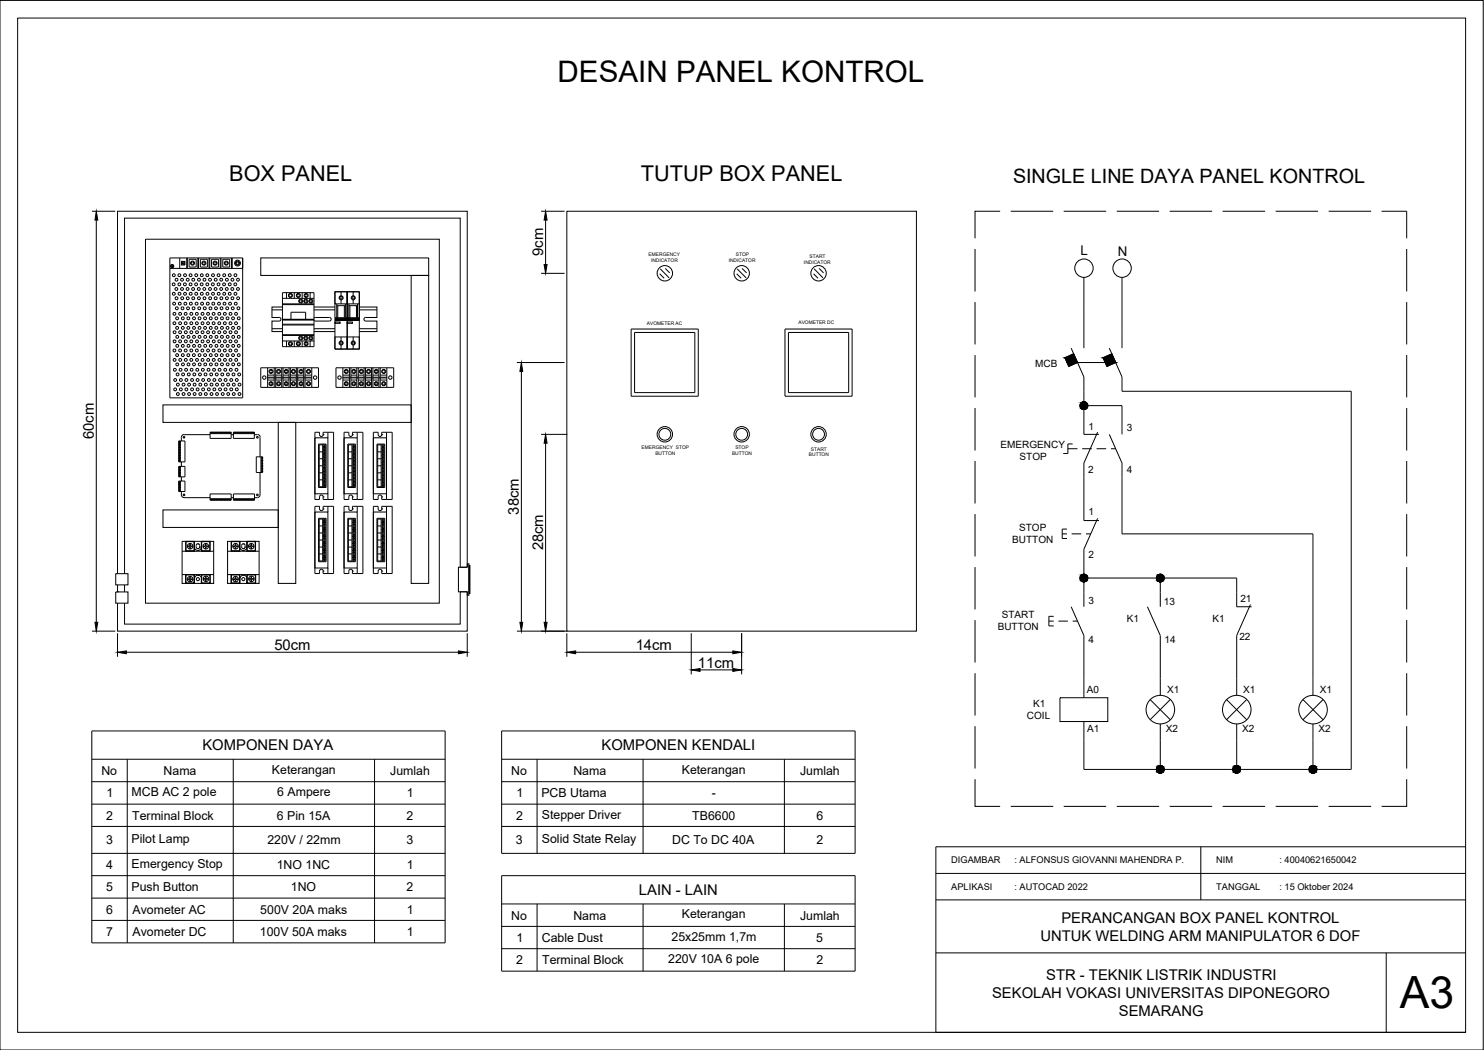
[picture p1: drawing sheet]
<svg xmlns="http://www.w3.org/2000/svg" width="420mm" height="297mm" viewBox="0 0 420 297" stroke-linecap="round" stroke-linejoin="round" font-family="sans-serif">
<defs><g id="words">
<text font-size="12.6" x="396.3" y="285.3">A3</text>
<text font-size="8.4" x="157.9" y="23.1">DESAIN PANEL KONTROL</text>
<g font-size="6.1">
<text x="64.9" y="51.3">BOX PANEL</text>
<text x="181.5" y="51.3">TUTUP BOX PANEL</text>
</g>
<text font-size="5.6" x="286.8" y="51.8">SINGLE LINE DAYA PANEL KONTROL</text>
<g font-size="4.2">
<text x="153.8" y="72.5" transform="rotate(-90 153.8 72.5)">9cm</text>
<text x="26.6" y="124.2" transform="rotate(-90 26.6 124.2)">60cm</text>
<text x="146.9" y="145.6" transform="rotate(-90 146.9 145.6)">38cm</text>
<text x="153.8" y="155.7" transform="rotate(-90 153.8 155.7)">28cm</text>
<text x="77.7" y="183.8">50cm</text>
<text x="180" y="183.8">14cm</text>
<text x="197.6" y="188.9">11cm</text>
<text x="57.3" y="212.3">KOMPONEN DAYA</text>
<text x="170.3" y="212.3">KOMPONEN KENDALI</text>
<text x="180.9" y="253.2">LAIN - LAIN</text>
<text x="300.5" y="261.1">PERANCANGAN BOX PANEL KONTROL</text>
<text x="294.6" y="266.1">UNTUK WELDING ARM MANIPULATOR 6 DOF</text>
<text x="296.2" y="277.3">STR - TEKNIK LISTRIK INDUSTRI</text>
<text x="280.9" y="282.3">SEKOLAH VOKASI UNIVERSITAS DIPONEGORO</text>
<text x="316.8" y="287.3">SEMARANG</text>
</g>
<g font-size="3.8">
<text x="305.9" y="72.2">L</text>
<text x="316.5" y="72.3">N</text>
</g>
<g font-size="3.5">
<text x="28.7" y="219.2">No</text>
<text x="46.3" y="219.2">Nama</text>
<text x="77" y="218.8">Keterangan</text>
<text x="110.5" y="219.2">Jumlah</text>
<text x="144.7" y="219.2">No</text>
<text x="162.3" y="219.2">Nama</text>
<text x="193" y="218.8">Keterangan</text>
<text x="226.5" y="219.2">Jumlah</text>
<text x="30.1" y="225.5">1</text>
<text x="37.3" y="225.2">MCB AC 2 pole</text>
<text x="78.5" y="225.2">6 Ampere</text>
<text x="115.2" y="225.5">1</text>
<text x="146.2" y="225.5">1</text>
<text x="153.3" y="225.5">PCB Utama</text>
<text x="201.5" y="225.5">-</text>
<text x="30.1" y="231.9">2</text>
<text x="37.4" y="231.8">Terminal Block</text>
<text x="78.4" y="231.9">6 Pin 15A</text>
<text x="115.1" y="231.9">2</text>
<text x="146.1" y="231.9">2</text>
<text x="153.4" y="231.5">Stepper Driver</text>
<text x="196" y="231.9">TB6600</text>
<text x="231.1" y="231.9">6</text>
<text x="30" y="238.8">3</text>
<text x="37.3" y="238.5">Pilot Lamp</text>
<text x="75.7" y="238.8">220V / 22mm</text>
<text x="115.1" y="238.8">3</text>
<text x="146.1" y="238.8">3</text>
<text x="153.4" y="238.5">Solid State Relay</text>
<text x="190.3" y="238.8">DC To DC 40A</text>
<text x="231.1" y="238.9">2</text>
<text x="30.1" y="245.8">4</text>
<text x="37.3" y="245.5">Emergency Stop</text>
<text x="78.4" y="245.8">1NO 1NC</text>
<text x="115.2" y="245.8">1</text>
<text x="30" y="252.1">5</text>
<text x="37.3" y="252.1">Push Button</text>
<text x="82.3" y="252.2">1NO</text>
<text x="115.1" y="252.2">2</text>
<text x="30.1" y="258.5">6</text>
<text x="37.5" y="258.5">Avometer AC</text>
<text x="73.7" y="258.5">500V 20A maks</text>
<text x="115.2" y="258.5">1</text>
<text x="144.7" y="260.1">No</text>
<text x="162.3" y="260.1">Nama</text>
<text x="193" y="259.8">Keterangan</text>
<text x="226.5" y="260.1">Jumlah</text>
<text x="30" y="264.8">7</text>
<text x="37.5" y="264.8">Avometer DC</text>
<text x="73.6" y="264.8">100V 50A maks</text>
<text x="115.2" y="264.8">1</text>
<text x="146.2" y="266.5">1</text>
<text x="153.4" y="266.5">Cable Dust</text>
<text x="190.1" y="266.2">25x25mm 1,7m</text>
<text x="231.1" y="266.5">5</text>
<text x="146.1" y="272.8">2</text>
<text x="153.5" y="272.8">Terminal Block</text>
<text x="189.2" y="272.5">220V 10A 6 pole</text>
<text x="231.1" y="272.8">2</text>
</g>
<g font-size="2.8">
<text x="293.1" y="103.8">MCB</text>
<text x="308.2" y="121.8">1</text>
<text x="319" y="122">3</text>
<text x="283.3" y="126.8">EMERGENCY</text>
<text x="288.7" y="130.2">STOP</text>
<text x="308.1" y="133.9">2</text>
<text x="319.1" y="133.8">4</text>
<text x="308.2" y="145.7">1</text>
<text x="286.6" y="153.7">BUTTON</text>
<text x="288.5" y="150.2">STOP</text>
<text x="308.2" y="157.8">2</text>
<text x="308.2" y="170.9">3</text>
<text x="329.5" y="171">13</text>
<text x="351.2" y="170.3">21</text>
<text x="282.5" y="178.1">BUTTON</text>
<text x="283.6" y="174.7">START</text>
<text x="319.1" y="176">K1</text>
<text x="343.3" y="175.9">K1</text>
<text x="308.2" y="181.8">4</text>
<text x="329.7" y="181.8">14</text>
<text x="350.9" y="181.1">22</text>
<text x="307.7" y="196.1">A0</text>
<text x="330.4" y="196.2">X1</text>
<text x="352" y="196.2">X1</text>
<text x="373.6" y="196.2">X1</text>
<text x="290.7" y="203.3">COIL</text>
<text x="292.5" y="199.9">K1</text>
<text x="307.8" y="207.1">A1</text>
<text x="330.1" y="207.2">X2</text>
<text x="351.7" y="207.2">X2</text>
<text x="373.3" y="207.2">X2</text>
</g>
<g font-size="2.6">
<text x="269.3" y="244.2">DIGAMBAR</text>
<text x="287.2" y="244.2">: ALFONSUS GIOVANNI MAHENDRA P.</text>
<text x="344.3" y="244.2">NIM</text>
<text x="362.2" y="244.2">: 40040621650042</text>
<text x="269.3" y="251.7">APLIKASI</text>
<text x="287.2" y="251.7">: AUTOCAD 2022</text>
<text x="344.3" y="251.7">TANGGAL</text>
<text x="362.2" y="251.7">: 15 Oktober 2024</text>
</g>
<g font-size="1.4">
<text x="183.6" y="72.3">EMERGENCY</text>
<text x="184.3" y="74">INDICATOR</text>
<text x="206.3" y="74.2">INDICATOR</text>
<text x="208.3" y="72.5">STOP</text>
<text x="227.6" y="74.6">INDICATOR</text>
<text x="229.2" y="72.9">START</text>
<text x="183.1" y="91.8">AVOMETER AC</text>
<text x="226.1" y="91.6">AVOMETER DC</text>
<text x="181.7" y="126.9">EMERGENCY STOP</text>
<text x="185.5" y="128.6">BUTTON</text>
<text x="207.3" y="128.8">BUTTON</text>
<text x="208.2" y="127.1">STOP</text>
<text x="229" y="129.1">BUTTON</text>
<text x="229.6" y="127.5">START</text>
</g>
</g></defs>
<!-- layer: 0 -->
<g fill="none" stroke="#000" stroke-width=".28">
<path d="M0 .1h419.9v296.9h-419.9zM5 5.1h410v286.9h-410zM26 59.8h6.6M153.2 59.8h6.7M283.2 59.8h-7.1v7.6M286.2 59.8h12M301.2 59.8h12M316.2 59.8h12M331.2 59.8h12M346.2 59.8h12M361.2 59.8h12M376.2 59.8h12"/>
<path d="M391.2 59.8h7.1v7.6M27.3 62.3v113.8M73.8 73h47.6v4.9h-47.6zM116.4 77.9h5v87.1h-5zM153.2 77.3h6.7M154.5 62.3v12.5M276.1 70.4v12.1M306.9 78.5v20M317.7 78.5v20M398.3 70.4v12.1M77 93h3M77 87.7h3"/>
<path d="M79 89.8a.53 .53 0 0 1 .5 .5 .53 .53 0 0 1-.5 .5h-2v3h3M80 86.9h-3v2.9h2M88.9 93h5.9M88.9 86.9h5.9M88.9 93.8h5.9M88.9 87.7h5.9M89.3 89.8h3.9M89.3 89.8l-.4 .2M93.2 89.8a.53 .53 0 0 1 .6 .5 .53 .53 0 0 1-.6 .5h-3.9l-.4-.2M101.7 86.9h5v2.9h-3.2M101.7 93h5M101.7 87.7h5"/>
<path d="M103.6 89.8a.53 .53 0 0 0-.6 .5 .53 .53 0 0 0 .5 .5h3.2v3h-5M276.1 85.5v11.9M303.3 98.5l3.6 8.1v16.3h4.2M314.1 98.5l3.6 8.1v4.1h64.9v107h-75.7v-13.6M398.3 85.5v11.9M46.1 114.5h70.3v5h-70.3zM78.8 119.5h4.9v45.5h-4.9zM146.3 102.6h13.6M147.6 105.1v71M276.1 100.4v12M276.1 115.4v12.1M301.5 101.2l2.5-1.1 1.1 2.5-2.5 1.1z"/>
<path d="M305.1 102.6h10.8M306.9 114.8h10.8v8.1M312.3 101.2l2.5-1.1 1.1 2.5-2.5 1.1zM398.3 100.4v12M398.3 115.4v12.1M50.6 129.4h.2M50.6 128.9h.2M50.6 126.5h.2M50.6 126h.2M50.6 124.7h1.8v6h-1.8zM50.6 128.7h.2M50.6 130.2h.2"/>
<path d="M50.6 125h.2M50.6 127.2h.2M50.6 128h.2M50.6 127.5h.2M50.6 131.9h1.8v3h-1.8zM50.6 136.1h1.8v3h-1.8zM50.6 125.7l.2 .1M50.6 133.7h.2M50.6 134.6h.2M50.6 134.4h.2M50.6 132.2h.2M50.6 132.9l.2 .1"/>
<path d="M50.6 133.2h.2M50.6 138.5l.2 .1M50.6 138.8h.2M50.6 137.1h.2M50.6 136.3h.2M50.6 137.8h.2M50.6 137.3h.2M50.8 127.4h.1M50.8 127.3h.1M50.8 130.3h.1M50.8 125.2h.1M50.8 125.1h.1"/>
<path d="M50.8 128.8h.1M50.8 125.9h.1M50.8 125.8h.1M50.8 128.1h.1M50.8 128h.1M50.8 129.6h.1M50.8 129.5h.1M50.8 126.6h.1M50.8 132.3h.1M50.8 133.8h.1M50.8 134.6h.1M50.8 134.5h.1"/>
<path d="M50.8 133.1h.1M50.8 133h.1M50.8 138h.1M50.8 137.9h.1M50.8 136.4h.1M50.8 137.1h.1M50.8 137.2h.1M50.8 138.7h.1M50.8 138.6h.1M50.8 124.7v6M50.8 131.9v3M50.8 136.1v3"/>
<path d="M50.8 130.4l-.2 .1M50.8 128.2h-.2M50.8 129.7h-.2M50.8 126.7h-.2M50.8 125.2l-.2 .1M50.8 133.9h-.2M50.8 132.4h-.2M50.8 138l-.2 .1M50.8 136.6h-.2M51.1 124.7v6M51.1 131.9v3M51.1 136.1v3"/>
<path d="M51.4 139.1v.9a.74 .74 0 0 0 .7 .7M51.4 123.7v1M51.4 130.7v1.2M51.4 134.9v1.2M59.5 123l-7.4-.1-.5 .3-.2 .5M59.5 122.2h5.9v1.8h-5.9zM59.5 139.7h5.9v1.8h-5.9zM59.5 122.4h5.9M59.5 122.7h5.9M59.7 122.2l.1 .2M59.8 122.4h.1M59.9 122.4h.1"/>
<path d="M60 122.2l-.1 .2M60.5 122.2v.2M60.6 122.4h.1M60.7 122.2v.2M61.2 122.2l.1 .2M61.3 122.4h.1M61.4 122.4h.1M61.5 122.2v.2M61.9 122.2l.1 .2M62.1 122.4h.1M62.2 122.2v.2M62.7 122.2v.2"/>
<path d="M62.8 122.4h.1M62.9 122.4h.1M62.9 122.2v.2M63.5 122.2v.2M63.5 122.4h.1M63.6 122.4h.1M63.7 122.2v.2M64.2 122.2v.2M64.3 122.4h.1M64.4 122.2v.2M64.9 122.2v.2M65 122.4h.1"/>
<path d="M65.1 122.4h.1M65.2 122.2v.2M65.4 123h.7M66.1 122.4h5.9M66.1 122.7h5.9M66.1 122.2h5.9v1.8h-5.9zM66.1 139.7h6v1.8h-6zM66.3 122.2v.2M66.4 122.4h.1M66.5 122.4h.1M66.6 122.2l-.1 .2M67.1 122.2v.2"/>
<path d="M67.2 122.4h.1M67.4 122.2l-.1 .2M67.8 122.2l.1 .2M67.9 122.4h.1M68 122.4h.1M68.1 122.2l-.1 .2M68.5 122.2l.1 .2M68.7 122.4h.1M68.8 122.2v.2M69.3 122.2v.2M69.4 122.4h.1M69.5 122.4h.1"/>
<path d="M69.6 122.2v.2M70 122.2l.1 .2M70.1 122.4h.1M70.3 122.2v.2M70.8 122.2v.2M70.9 122.4h.1M71 122.4h.1M71 122.2v.2M71.5 122.2v.2M71.6 122.4h.1M71.7 122.4h.1M71.8 122.2v.2"/>
<path d="M72 123h1.2l.5 .6M72.6 129.2h1.7v4.5h-1.7zM73.6 133.7v6.3l-.2 .5-.5 .2M73.6 123.6v5.6M73.9 129.2v4.5M74.1 131.1h.1M74.1 132.6h.1M74.1 132.5h.1M74.1 130.3h.1M74.1 130.4h.1M74.1 129.6h.1M74.1 129.5h.1"/>
<path d="M74.1 131.9h.1M74.1 131.8h.1M74.1 133.3h.1M74.1 130.4l.2 .1M74.1 129.7h.2M74.1 130.2h.2M74.1 133.4h.2M74.1 131.9h.2M74.1 129.2v4.5M74.1 132.7h.2M74.1 131.2h.2M74.3 129.4l-.2 .1"/>
<path d="M74.3 132.4h-.2M74.3 130.9l-.2 .1M74.3 133.2h-.2M74.3 131.7h-.2M153.2 122.9h7.4M154.5 125.4v50.7M276.1 130.4v12M302.3 126.9h2.8M303.7 125.6h-1.4v2.7h-1.3M306.4 126.9h2.7M310.5 126.9h2.7M310.8 122.2l-3.9 8.8v16.3h4.2"/>
<path d="M314.1 122.9l3.6 8.1v20h54v45.7M314.5 126.9h1.4M398.3 130.4v12M46.1 144.3h32.7v4.9h-32.7zM51.6 153.1h8.9v11.9h-8.9zM51.6 155.9h8.9M52.1 140.8h7.4M52.6 153.1h2.4v2.8h-2.4zM52.7 153.2h2.2v2.6h-2.2zM53 154.6h.7v.7M53.7 153.7v.8h-.7M53.9 153.7v.8h.7"/>
<path d="M54.6 154.6h-.7v.7M55 153.1v1.6a.99 .99 0 0 0 1 1 .99 .99 0 0 0 1-1v-1.6M55.6 154.1a.49 .49 0 0 1 .6-.3 .49 .49 0 0 1 .3 .5v.5a.49 .49 0 0 1-.5 .4 .49 .49 0 0 1-.5-.4zM56 153.9h.1M56 155.2h.1M56 155.7h.1M56.5 154.8h.1M57 153.1h2.5v2.8h-2.5zM57.1 153.2h2.3v2.6h-2.3zM57.4 154.6h.8v.7M58.2 153.7v.8h-.8M58.3 153.7v.8h.8"/>
<path d="M59.1 154.6h-.8v.7M59.5 141.3h5.9M59.5 141.1h5.9M59.8 141.3l-.1 .2M59.8 141.3h.1M59.9 141.3h.1M60 141.3v.2M60.5 141.3v.2M60.6 141.3h.1M60.7 141.3h.1M60.7 141.3v.2M61.3 141.3l-.1 .2"/>
<path d="M61.3 141.3h.1M61.4 141.3h.1M61.5 141.3v.2M62 141.3v.2M62.1 141.3h.1M62.2 141.3v.2M62.7 141.3v.2M62.8 141.3h.1M62.9 141.3h.1M62.9 141.3v.2M63.5 141.3v.2M63.5 141.3h.1"/>
<path d="M63.6 141.3h.1M63.7 141.3v.2M64.2 141.3v.2M64.3 141.3h.1M64.4 153.1h9v11.9h-9zM64.4 155.9h9M64.4 141.3l.1 .2M64.9 141.3v.2M65 141.3h.1M65.1 141.3h.1M65.2 141.3v.2M65.4 153.1h2.5v2.8h-2.5z"/>
<path d="M65.4 140.8h.7M65.5 153.2h2.3v2.6h-2.3zM65.9 154.6h.7v.7M66.1 141.3h6M66.1 141.1h6M66.4 141.3l-.1 .2M66.4 141.3h.1M66.5 141.3h.1M66.6 141.3v.2M66.6 153.7v.8h-.7M66.8 153.7v.8h.6M67.1 141.3v.2"/>
<path d="M67.2 141.3h.1M67.3 141.3l.1 .2M67.4 154.6h-.6v.7M67.9 141.3l-.1 .2M67.9 153.1v1.6a.99 .99 0 0 0 1 1M67.9 141.3h.1M68 141.3h.1M68.1 141.3v.2M68.6 141.3v.2M68.7 141.3h.1M68.8 141.3v.2M68.9 153.9h.1"/>
<path d="M68.9 155.2h.1M68.9 155.7h.1M69.3 141.3v.2M69.4 154.8v-.5a.49 .49 0 0 0-.5-.5 .49 .49 0 0 0-.5 .5l.1 .7 .4 .2M69.4 154.8h.1M69.4 154.7l-.5 .5M69.4 141.3h.1M69.5 141.3h.1M69.6 141.3v.2M69.9 153.1v1.6a.99 .99 0 0 1-1 1M69.9 153.1h2.4v2.8h-2.4zM70 153.2h2.3v2.6h-2.3z"/>
<path d="M70.1 141.3v.2M70.1 141.3h.1M70.2 141.3h.1M70.3 141.3v.2M70.3 154.6h.7v.7M70.8 141.3v.2M70.9 141.3h.1M71 141.3h.1M71 141.3v.2M71 153.7v.8h-.7M71.2 153.7v.8h.7M71.5 141.3v.2"/>
<path d="M71.6 141.3h.1M71.7 141.3h.1M71.8 141.3v.2M71.9 154.6h-.7v.7M72.1 140.8h.8M132.8 160h.3v7.9h-.3zM276.1 145.4v12M300.7 151h1.4M302.1 149.7h-1.4v2.6h1.4M303.4 151h2.7M307.5 151h1.3M310.8 146.6l-3.9 8.8v16.2"/>
<path d="M398.3 145.4v12M26 178.5h6.6M32.8 167.5h3.4v3.1h-3.4zM32.8 162.3h3.4v3.2h-3.4zM33.3 167.4h.1M33.3 179.1v6.7M51.6 162.5h8.9M52.5 162.5h2.5v2.5h-2.5zM52.7 162.6h2.2v2.3h-2.2zM53 163.9h.7v.7M53.7 163.1v.7h-.7M53.9 163.1v.7h.7"/>
<path d="M54.6 163.9h-.7v.7M56 162.8h.1M56.1 162.7a.99 .99 0 0 1 1 1l-.1 1.3M56.1 162.7a.99 .99 0 0 0-1 1l-.1 1.3M57 162.5h2.5v2.5h-2.5zM57.1 162.6h2.3v2.3h-2.3zM57.5 163.9h.7v.7M58.2 163v.7h-.7M58.3 163v.7h.8M59.1 163.9h-.8v.7M64.4 162.5h9M65.4 162.5h2.5v2.5h-2.5z"/>
<path d="M65.5 162.6h2.3v2.3h-2.3zM65.9 163.9h.7v.7M66.6 163.1v.7h-.7M66.8 163.1v.7h.6M67.4 163.9h-.6v.7M67.9 163.7v1.3M68.9 162.8h.1M68.9 162.7a.99 .99 0 0 1 1 1M68.9 162.7a.99 .99 0 0 0-1 1M69.9 162.5h2.5v2.5h-2.5zM69.9 163.7v1.3M70 162.6h2.3v2.3h-2.3z"/>
<path d="M70.4 163.9h.7v.7M71.1 163v.7h-.7M71.2 163v.7h.7M71.9 163.9h-.7v.7M129.8 160.5h2.5v-1h.5v8.9h-.5v-1h-2.5zM130.3 160.5h2M130.3 167.4h2M132.3 179.1v6.7M146.3 178.5h14.3M160.5 179.1v6.7M195.7 179.1v11.7M210 179.1v11.7"/>
<path d="M276.1 160.4v12M276.1 175.4v12M297 175.7h1.3M298.3 174.4h-1.3v2.7h1.3M299.7 175.7h2.6M303.3 171.6l3.6 8.2v17.6M303.7 175.7h1.4M306.9 163.5h43.2v8.1h4.3M324.9 171.6l3.6 8.2v16.9M328.5 163.5v8.1M354 171l-3.9 8.8v16.9M398.3 160.4v12"/>
<path d="M398.3 175.4v12M35.8 184.5h94M163 184.5h44.5M198.2 189.5h9.3M276.1 190.4v12M300.1 197.4h13.5v6.7h-13.5zM325.6 197.9l5.7 5.7M331.3 197.9l-5.7 5.7M347.3 197.9l5.7 5.7M353 197.9l-5.7 5.7M368.9 197.9l5.7 5.7M374.6 197.9l-5.7 5.7"/>
<path d="M398.3 190.4v12M26 206.8h100v59.9h-100zM26 214.8h100M36 214.8v51.9M66 214.8v51.9M106 214.8v51.9M142 206.8h100.1v34.6h-100.1zM142 214.8h100.1M152.1 214.8v26.6M182.1 214.8v26.6M222.1 214.8v26.6M276.1 205.4v12"/>
<path d="M328.5 204.8v12.9M350.1 204.8v12.9M371.7 204.8v12.9M398.3 205.4v12M26 221.1h100M26 227.5h100M26 233.8h100M142 221.1h100.1M142 227.5h100.1M142 233.8h100.1M276.1 220.4v7.7h7.1M286.2 228.1h12"/>
<path d="M301.2 228.1h12M316.2 228.1h12M331.2 228.1h12M340 239.6v15M346.2 228.1h12M361.2 228.1h12M376.2 228.1h12M398.3 220.4v7.7h-7.1M415 239.6h-150v52.4h150M26 241.4h100M26 247.7h100M26 254.1h100"/>
<path d="M142 247.7h100.1v27h-100.1zM142 255.7h100.1M152.1 255.7v19M182.1 255.7v19M222.1 255.7v19M265 247.1h150M265 254.6h150M26 260.4h100M142 262.1h100.1M142 268.4h100.1M265 269.6h150M392.5 269.6v22.4"/>
<circle cx="306.9" cy="75.9" r="2.6"/>
<circle cx="317.7" cy="75.9" r="2.6"/>
<circle cx="74.8" cy="106.8" r=".49"/>
<circle cx="89.2" cy="106.8" r=".49"/>
<circle cx="96.1" cy="106.8" r=".49"/>
<circle cx="110.5" cy="106.8" r=".49"/>
<circle cx="52.1" cy="123.7" r=".23"/>
<circle cx="72.9" cy="123.7" r=".23"/>
<circle cx="52.1" cy="140" r=".23"/>
<circle cx="53.8" cy="154.5" r=".78"/>
<circle cx="58.3" cy="154.5" r=".78"/>
<circle cx="66.7" cy="154.5" r=".78"/>
<circle cx="71.1" cy="154.5" r=".78"/>
<circle cx="72.9" cy="140" r=".23"/>
<circle cx="53.8" cy="163.8" r=".78"/>
<circle cx="56" cy="163.8" r=".44"/>
<circle cx="58.3" cy="163.8" r=".78"/>
<circle cx="66.7" cy="163.8" r=".78"/>
<circle cx="68.9" cy="163.8" r=".44"/>
<circle cx="71.2" cy="163.8" r=".78"/>
<circle cx="328.5" cy="200.8" r="4"/>
<circle cx="350.2" cy="200.8" r="4"/>
<circle cx="371.7" cy="200.8" r="4"/>
</g>
<g fill="#000" stroke="#000" stroke-width=".28">
<path d="M27.3 59.8l.4 2.5h-.8zM154.1 74.8h.8l-.4 2.5zM154.5 59.8l.4 2.5h-.8zM147.6 102.6l.4 2.5h-.8zM302.1 102.6h3l-2.5 1.1zM301.5 101.2l2.5-1.1 .5 1.1zM312.3 101.2h3l.6 1.4zM312.3 101.2l2.5-1.1 .5 1.1zM154.5 122.9l.4 2.5h-.8zM26.9 176.1h.8l-.4 2.4zM147.2 176.1h.8l-.4 2.4zM154.1 176.1h.8l-.4 2.4z"/>
<path d="M33.3 184.5l2.5-.4v.8zM129.8 184.1l2.5 .4-2.5 .4zM160.5 184.5l2.5-.4v.8zM195.7 189.5l2.5-.4v.8zM207.5 184.1l2.5 .4-2.5 .4zM207.5 189.1l2.5 .4-2.5 .4z"/>
<path d="M301.5 101.2l3.6 1.4-.6-1.4zM301.5 101.2l3.6 1.4h-3z"/>
<path d="M312.3 101.2l.6 1.4h3zM312.9 102.6h3l-2.5 1.1z"/>
</g>
<!-- layer: Text -->
<g fill="#000" stroke="#000" stroke-width=".28">
<path d="M306.8 113.7h.4zM306.6 113.7h.6z"/>
<path d="M306.6 113.7l.7 .1zM306.4 113.8h.9z"/>
<path d="M306.6 115.8h.6zM306.6 115.8l.4 .1z"/>
<path d="M306.4 113.8l1.1 .1zM306.2 113.9h1.3z"/>
<path d="M306.4 115.7h.9zM306.4 115.7l.8 .1z"/>
<path d="M306.2 113.9l1.5 .1zM306.1 114h1.6z"/>
<path d="M306.2 115.6h1.3zM306.2 115.6l1.1 .1z"/>
<path d="M306.1 114l1.7 .2-.1-.2zM306.1 114l1.7 .2h-1.9z"/>
<path d="M306.1 115.5l1.4 .1 .2-.1zM306.1 115.5l1.4 .1h-1.3z"/>
<path d="M305.9 114.2l2 .2-.1-.2zM305.9 114.2l2 .2h-2z"/>
<path d="M305.9 115.3h1.9zM305.9 115.3l1.8 .2z"/>
<path d="M305.9 114.4l2 .1v-.1zM305.9 114.4l2 .1h-2.1z"/>
<path d="M305.9 115.1l1.9 .2 .1-.2zM305.9 115.1l1.9 .2h-1.9z"/>
<path d="M305.8 114.5l2.2 .3-.1-.3zM305.8 114.5l2.2 .3h-2.2z"/>
<path d="M305.8 115l2.1 .1v-.1zM305.8 115l2.1 .1h-2z"/>
<path d="M305.8 114.8l2.1 .2 .1-.2zM305.8 114.8l2.1 .2h-2.1z"/>
<path d="M306.8 162.5h.4zM306.6 162.5h.6z"/>
<path d="M306.6 162.5h.7zM306.4 162.5h.9z"/>
<path d="M306.6 164.6h.6zM306.6 164.6h.4z"/>
<path d="M306.4 162.5l1.1 .2zM306.2 162.7h1.3z"/>
<path d="M306.4 164.5h.9zM306.4 164.5l.8 .1z"/>
<path d="M306.2 162.7l1.5 .1zM306.1 162.8h1.6z"/>
<path d="M306.2 164.4h1.3zM306.2 164.4l1.1 .1z"/>
<path d="M306.1 162.8l1.7 .2-.1-.2zM306.1 162.8l1.7 .2h-1.9z"/>
<path d="M306.1 164.3h1.6zM306.1 164.3l1.4 .1z"/>
<path d="M305.9 163l2 .1-.1-.1zM305.9 163l2 .1h-2z"/>
<path d="M305.9 164.1l1.8 .2 .1-.2zM305.9 164.1l1.8 .2h-1.6z"/>
<path d="M305.9 163.1l2 .3v-.3zM305.9 163.1l2 .3h-2.1z"/>
<path d="M305.9 163.9l1.9 .2 .1-.2zM305.9 163.9l1.9 .2h-1.9z"/>
<path d="M305.8 163.4l2.2 .1-.1-.1zM305.8 163.4l2.2 .1h-2.2z"/>
<path d="M305.8 163.7l2.1 .2v-.2zM305.8 163.7l2.1 .2h-2z"/>
<path d="M305.8 163.5l2.1 .2 .1-.2zM305.8 163.5l2.1 .2h-2.1z"/>
<path d="M328.4 162.5h.4zM328.2 162.5h.6z"/>
<path d="M328.2 162.5h.8zM328 162.5h1z"/>
<path d="M328.2 164.6h.6zM328.2 164.6h.4z"/>
<path d="M328 162.5l1.1 .2zM327.8 162.7h1.3z"/>
<path d="M328 164.5h1zM328 164.5l.8 .1z"/>
<path d="M327.8 162.7l1.5 .1zM327.8 162.7l1.5 .1h-1.6z"/>
<path d="M327.8 164.4h1.3zM327.8 164.4l1.2 .1z"/>
<path d="M327.7 162.8l1.7 .2-.1-.2zM327.7 162.8l1.7 .2h-1.8z"/>
<path d="M327.7 164.3h1.6zM327.7 164.3l1.4 .1z"/>
<path d="M327.6 163l1.9 .1-.1-.1zM327.6 163l1.9 .1h-2z"/>
<path d="M327.6 164.1l1.7 .2 .1-.2zM327.6 164.1l1.7 .2h-1.6z"/>
<path d="M327.5 163.1l2.1 .3-.1-.3zM327.5 163.1l2.1 .3h-2.2z"/>
<path d="M327.5 163.9l1.9 .2 .1-.2zM327.5 163.9l1.9 .2h-1.8z"/>
<path d="M327.4 163.4l2.2 .1v-.1zM327.4 163.4l2.2 .1h-2.2z"/>
<path d="M327.4 163.5l2.2 .2v-.2zM327.4 163.5l2.2 .2h-2.2z"/>
<path d="M327.4 163.7l2.1 .2 .1-.2zM327.4 163.7l2.1 .2h-2z"/>
<path d="M328.4 216.6h.4zM328.2 216.6h.6z"/>
<path d="M328.2 216.6l.8 .1zM328 216.7h1z"/>
<path d="M328.2 218.7h.6zM328.2 218.7h.4z"/>
<path d="M328 216.7l1.1 .1zM327.8 216.8h1.3z"/>
<path d="M328 218.6h1zM328 218.6l.8 .1z"/>
<path d="M327.8 216.8l1.5 .1zM327.8 216.8l1.5 .1h-1.6z"/>
<path d="M327.8 218.5h1.3zM327.8 218.5l1.2 .1z"/>
<path d="M327.7 216.9l1.7 .2-.1-.2zM327.7 216.9l1.7 .2h-1.8z"/>
<path d="M327.7 218.4h1.6zM327.7 218.4l1.4 .1z"/>
<path d="M327.6 217.1l1.9 .1-.1-.1zM327.6 217.1l1.9 .1h-2z"/>
<path d="M327.6 218.2l1.7 .2 .1-.2zM327.6 218.2l1.7 .2h-1.6z"/>
<path d="M327.5 217.2l2.1 .3-.1-.3zM327.5 217.2l2.1 .3h-2.2z"/>
<path d="M327.5 218l1.9 .2 .1-.2zM327.5 218l1.9 .2h-1.8z"/>
<path d="M327.4 217.5l2.2 .2v-.2zM327.4 217.5l2.2 .2h-2.2z"/>
<path d="M327.4 217.7l2.2 .1v-.1zM327.4 217.7l2.2 .1h-2.2z"/>
<path d="M327.4 217.8l2.1 .2 .1-.2zM327.4 217.8l2.1 .2h-2z"/>
<path d="M350 216.6h.4zM349.8 216.6h.6z"/>
<path d="M349.8 216.6l.8 .1zM349.6 216.7h1z"/>
<path d="M349.8 218.7h.6zM349.8 218.7h.4z"/>
<path d="M349.6 216.7l1.2 .1zM349.5 216.8h1.3z"/>
<path d="M349.6 218.6h1zM349.6 218.6l.8 .1z"/>
<path d="M349.5 216.8l1.4 .1zM349.5 216.8l1.4 .1h-1.6z"/>
<path d="M349.5 218.5h1.3zM349.5 218.5l1.1 .1z"/>
<path d="M349.3 216.9l1.7 .2-.1-.2zM349.3 216.9l1.7 .2h-1.8z"/>
<path d="M349.3 218.4h1.6zM349.3 218.4l1.5 .1z"/>
<path d="M349.2 217.1l1.9 .1-.1-.1zM349.2 217.1l1.9 .1h-2z"/>
<path d="M349.2 218.2l1.7 .2 .1-.2zM349.2 218.2l1.7 .2h-1.6z"/>
<path d="M349.1 217.2l2.1 .3-.1-.3zM349.1 217.2l2.1 .3h-2.2z"/>
<path d="M349.1 218l1.9 .2 .1-.2zM349.1 218l1.9 .2h-1.8z"/>
<path d="M349 217.5l2.2 .2v-.2zM349 217.5l2.2 .2h-2.2z"/>
<path d="M349 217.7l2.2 .1v-.1zM349 217.7l2.2 .1h-2.2z"/>
<path d="M349 217.8l2.1 .2 .1-.2zM349 217.8l2.1 .2h-2z"/>
<path d="M371.6 216.6h.4zM371.4 216.6h.6z"/>
<path d="M371.4 216.6l.8 .1zM371.3 216.7h.9z"/>
<path d="M371.4 218.7h.6zM371.4 218.7h.5z"/>
<path d="M371.3 216.7l1.1 .1zM371.1 216.8h1.3z"/>
<path d="M371.3 218.6h.9zM371.3 218.6l.7 .1z"/>
<path d="M371.1 216.8l1.4 .1zM370.9 216.9h1.6z"/>
<path d="M371.1 218.5h1.3zM371.1 218.5l1.1 .1z"/>
<path d="M370.9 216.9l1.8 .2-.2-.2zM370.9 216.9l1.8 .2h-1.9z"/>
<path d="M370.9 218.4h1.6zM370.9 218.4l1.5 .1z"/>
<path d="M370.8 217.1l1.9 .1v-.1zM370.8 217.1l1.9 .1h-2z"/>
<path d="M370.8 218.2l1.7 .2 .2-.2zM370.8 218.2l1.7 .2h-1.6z"/>
<path d="M370.7 217.2l2.1 .3-.1-.3zM370.7 217.2l2.1 .3h-2.1z"/>
<path d="M370.7 218l2 .2v-.2zM370.7 218l2 .2h-1.9z"/>
<path d="M370.7 217.5l2.1 .2v-.2zM370.7 217.5l2.1 .2h-2.1z"/>
<path d="M370.7 217.8l2 .2 .1-.2zM370.7 217.8l2 .2h-2z"/>
<path d="M370.7 217.7l2.1 .1v-.1zM370.7 217.7l2.1 .1h-2.1z"/>
</g>
<g fill="none" stroke="#000" stroke-width=".28">
<path d="M186.8 77.5l1.2 1.2M186.9 76.1l2.5 2.5M188.3 75.9l1.3 1.3M208.6 77.5l1.2 1.2M208.7 76.1l2.5 2.5M210.1 75.9l1.3 1.3M230.3 77.5l1.3 1.2M230.5 76.1l2.5 2.5M231.9 75.9l1.3 1.3M178.7 93.1h19v19h-19zM179.7 94.1h17v17h-17zM222.2 93.1h19.1v19h-19.1z"/>
<path d="M223.2 94.1h17.1v17h-17.1z"/>
<circle cx="306.9" cy="114.7" r="1.08"/>
<circle cx="306.9" cy="163.5" r="1.08"/>
<circle cx="328.5" cy="163.5" r="1.08"/>
<circle cx="328.5" cy="217.6" r="1.08"/>
<circle cx="350.2" cy="217.6" r="1.08"/>
<circle cx="371.8" cy="217.6" r="1.08"/>
</g>
<!-- layer: MCB -->
<g fill="none" stroke="#000" stroke-width=".28">
<path d="M94.8 95.3h3.5v3.4h-3.5zM94.8 82.5h3.5v3.5h-3.5zM94.8 91.1h1.5v.4h-1.5zM94.8 82.5h6.9v16.2h-6.9zM94.8 90.7h6.9M94.8 89.9h6.9M95 90.3h3.2M95 90.2h3.1M95 90.4h3.1M95 90.5h3M95 90h3M95.3 86l.1 3.9-.4 .4 .4 .3"/>
<path d="M95.3 86.5h2.5M95.6 86.5v3.4M96 84.4h.4v.4M96 97.2h.4v.4M96.4 83.7v.4h-.4M96.4 96.5v.4h-.4M96.6 82.5v1.2M96.6 84.8v1.2M96.6 95.3v1.2M96.6 97.6v1.1M96.7 83.7v.4h.4M96.7 96.5v.4h.4"/>
<path d="M97.1 84.4h-.4v.4M97.1 97.2h-.4v.4M97.5 86.5v3.4M97.8 86v3.9l.4 .4-.4 .3M98.3 95.3h3.4v3.4h-3.4zM98.3 82.5h3.4v3.5h-3.4zM98.3 91.1h1.5v.4h-1.5zM98.3 82.5v16.2M98.4 90.3h3.2M98.4 90.2h3.2M98.4 90.4h3.2M98.5 90.5h3"/>
<path d="M98.5 90h3M98.8 86.5h2.4M98.8 86v3.9M98.8 89.9l-.4 .4 .4 .3M99.1 86.5v3.4M99.5 97.2h.4v.4M99.5 84.4h.4v.4M99.9 96.5v.4h-.4M99.9 83.7v.4h-.4M100 82.5v1.2M100 84.8v1.2M100 95.3v1.2"/>
<path d="M100 97.6v1.1M100.2 96.5v.4h.3M100.2 83.7v.4h.3M100.5 97.2h-.3v.4M100.5 84.4h-.3v.4M100.9 86.5v3.4M101.2 86v3.9l.4 .4-.4 .3"/>
<circle cx="96.6" cy="97" r=".57"/>
<circle cx="96.6" cy="84.3" r=".57"/>
<circle cx="100" cy="97" r=".57"/>
<circle cx="100" cy="84.3" r=".57"/>
</g>
<!-- layer: TB6600 -->
<g fill="none" stroke="#000" stroke-width=".28">
<path d="M89.2 123.9h3.6v15.8h-3.6zM90.2 125.6h2.1v12.3h-2.1zM90.4 127.8h1.9M90.4 129.8h1.9M90.4 131.8h1.9M90.4 133.8h1.9M90.4 135.7h1.9M91.4 126.8h.9M91.4 128.8h.9M91.4 130.8h.9M91.4 132.7h.9M91.4 134.7h.9"/>
<path d="M91.4 136.7h.9M91.4 125.8v11.9M91.5 123h.1M91.5 123v-.7h2.9v19h-2.9v-.7M91.5 122.9a.53 .53 0 0 1-.5 .6 .53 .53 0 0 1-.5-.5v-.7h-1.3v19h1.3v-.7a.53 .53 0 0 1 .5-.6 .53 .53 0 0 1 .5 .6M91.6 131h.5v.5h-.5zM91.6 126.1h.5v.5h-.5zM91.6 127.1h.5v.5h-.5zM91.6 128h.5v.6h-.5zM91.6 129.1h.5v.4h-.5zM91.6 130h.5v.5h-.5zM91.6 132h.5v.5h-.5z"/>
<path d="M91.6 133h.5v.5h-.5zM91.6 134h.5v.5h-.5zM91.6 135h.5v.5h-.5zM91.6 136h.5v.5h-.5zM91.6 137h.5v.5h-.5zM91.6 126.1h.3v.4h-.3M91.6 127.1h.3v.4M91.6 128.1h.3v.4M91.6 129.1h.3v.4h-.3M91.6 130.1h.3v.4M91.6 131.1h.3v.4h-.3M91.6 132.1h.3v.3h-.3"/>
<path d="M91.6 133h.3v.5M91.6 134.1h.3v.3h-.3M91.6 135h.3v.5M91.6 136h.3v.4h-.3M91.6 137h.3v.4h-.3M92.3 125.8h-1.9v11.9h1.9M92.8 122.3v1.6M92.8 139.7v1.6M97.4 123.9h3.7v15.8h-3.7zM98.5 125.6h2.1v12.3h-2.1zM98.6 127.8h2M98.6 129.8h2"/>
<path d="M98.6 131.8h2M98.6 133.8h2M98.6 135.7h2M99.7 126.8h.9M99.7 128.8h.9M99.7 130.8h.9M99.7 132.7h.9M99.7 134.7h.9M99.7 136.7h.9M99.7 125.8v11.9M99.8 123h.1M99.8 123v-.7h2.9v19h-2.9v-.7"/>
<path d="M99.8 122.9a.53 .53 0 0 1-.5 .6 .53 .53 0 0 1-.5-.5v-.7h-1.4v19h1.4v-.7a.53 .53 0 0 1 .5-.6 .53 .53 0 0 1 .5 .6M99.9 131h.5v.5h-.5zM99.9 130h.5v.5h-.5zM99.9 129.1h.5v.4h-.5zM99.9 128h.5v.6l-.5-.1zM99.9 127.1h.5v.5l-.5-.1zM99.9 126.1h.5v.5h-.5zM99.9 126.1h.2v.4h-.2M99.9 127.1h.2v.4M99.9 128.1h.2v.4M99.9 129.1h.2v.4h-.2M99.9 130.1h.2v.4"/>
<path d="M99.9 131.1h.2v.4h-.2M99.9 137h.5v.5h-.5zM99.9 136h.5v.5h-.5zM99.9 135h.5v.5h-.5zM99.9 134h.5v.5h-.5zM99.9 133h.5v.5h-.5zM99.9 132h.5v.5h-.5zM99.9 132.1h.2v.3h-.2M99.9 133h.2v.5M99.9 134.1h.2v.3h-.2M99.9 135h.2v.5M99.9 136h.2v.4h-.2"/>
<path d="M99.9 137h.2v.4h-.2M100.6 125.8h-2v11.9h2M101.1 122.3v1.6M101.1 139.7v1.6M105.7 123.9h3.7v15.8h-3.7zM106.7 125.6h2.2v12.3h-2.2zM106.9 127.8h2M106.9 129.8h2M106.9 131.8h2M106.9 133.8h2M106.9 135.7h2M107.9 126.8h1"/>
<path d="M107.9 128.8h1M107.9 130.8h1M107.9 132.7h1M107.9 134.7h1M107.9 136.7h1M107.9 125.8v11.9M108.1 123h.1M108.1 123v-.7h2.9v19h-2.9v-.7M108.1 122.9a.53 .53 0 0 1-.5 .6 .53 .53 0 0 1-.5-.5v-.7h-1.4v19h1.4v-.7a.53 .53 0 0 1 .5-.6 .53 .53 0 0 1 .5 .6M108.2 131h.5v.5h-.5zM108.2 130h.5v.5h-.5zM108.2 129.1h.5v.4h-.5z"/>
<path d="M108.2 128h.5v.6l-.5-.1zM108.2 127.1h.5v.5l-.5-.1zM108.2 126.1h.5v.5h-.5zM108.2 126.1h.2v.4h-.2M108.2 127.1h.2v.4M108.2 128.1h.2v.4M108.2 129.1h.2v.4h-.2M108.2 130.1h.2v.4M108.2 131.1h.2v.4h-.2M108.2 137h.5v.5h-.5zM108.2 136h.5v.5h-.5zM108.2 135h.5v.5h-.5z"/>
<path d="M108.2 134h.5v.5h-.5zM108.2 133h.5v.5h-.5zM108.2 132h.5v.5h-.5zM108.2 132.1h.2v.3h-.2M108.2 133h.2v.5M108.2 134.1h.2v.3h-.2M108.2 135h.2v.5M108.2 136h.2v.4h-.2M108.2 137h.2v.4h-.2M108.9 125.8h-2v11.9h2M109.4 122.3v1.6M109.4 139.7v1.6"/>
<path d="M89.2 144.9h3.6v15.8h-3.6zM90.2 146.6h2.1v12.3h-2.1zM90.4 148.8h1.9M90.4 150.8h1.9M90.4 152.8h1.9M90.4 154.8h1.9M90.4 156.7h1.9M91.4 146.8v11.9M91.4 147.8h.9M91.4 149.8h.9M91.4 151.8h.9M91.4 153.7h.9"/>
<path d="M91.4 155.7h.9M91.4 157.7h.9M91.5 140.6h.1M91.5 144h.1M91.5 144v-.8h2.9v19h-2.9v-.6M91.5 143.9a.53 .53 0 0 1-.5 .6 .53 .53 0 0 1-.5-.6v-.7h-1.3v19h1.3v-.6M91.6 147.1h.5v.5h-.5zM91.6 148.1h.5v.4h-.5zM91.6 149h.5v.5h-.5zM91.6 150h.5v.5h-.5zM91.6 151h.5v.5h-.5zM91.6 152h.5v.5h-.5z"/>
<path d="M91.6 153h.5v.5h-.5zM91.6 154h.5v.5h-.5zM91.6 155h.5v.5h-.5zM91.6 156h.5v.4h-.5zM91.6 157h.5v.5h-.5zM91.6 158h.5v.4h-.5zM91.6 147.1h.3v.4h-.3M91.6 148.1h.3v.4M91.6 150.1h.3v.4h-.3M91.6 155.1h.3v.3h-.3M91.9 149.1v.4h-.3M91.9 151.1v.4h-.3"/>
<path d="M91.9 152v.5h-.3M91.9 153.1v.3M91.9 154v.5h-.3M91.9 156v.4M91.9 157v.4h-.3M91.9 158v.4M92.3 146.8h-1.9v11.9h1.9M92.8 143.2v1.7M97.4 144.9h3.7v15.8h-3.7zM98.5 146.6h2.1v12.3h-2.1zM98.6 148.8h2M98.6 150.8h2"/>
<path d="M98.6 152.8h2M98.6 154.8h2M98.6 156.7h2M99.7 146.8v11.9M99.7 147.8h.9M99.7 149.8h.9M99.7 151.8h.9M99.7 153.7h.9M99.7 155.7h.9M99.7 157.7h.9M99.8 140.6h.1M99.8 144h.1"/>
<path d="M99.8 144v-.8h2.9v19h-2.9v-.6M99.8 143.9a.53 .53 0 0 1-.5 .6 .53 .53 0 0 1-.5-.6v-.7h-1.4v19h1.4v-.6M99.9 147.1h.5v.5h-.5zM99.9 148.1h.5v.4h-.5zM99.9 149h.5v.5h-.5zM99.9 150h.5v.5h-.5zM99.9 151h.5v.5h-.5zM99.9 152h.5v.5h-.5zM99.9 153h.5v.5h-.5zM99.9 154h.5v.5h-.5zM99.9 155h.5v.5h-.5zM99.9 156h.5v.4h-.5z"/>
<path d="M99.9 157h.5v.5h-.5zM99.9 158h.5v.4h-.5zM99.9 147.1h.2v.4h-.2M99.9 148.1h.2v.4M99.9 150.1h.2v.4h-.2M99.9 155.1h.2v.3h-.2M100.1 149.1v.4h-.2M100.1 151.1v.4h-.2M100.1 152v.5h-.2M100.1 153.1v.3M100.1 154v.5h-.2M100.1 156v.4"/>
<path d="M100.1 157v.4h-.2M100.1 158v.4M100.6 146.8h-2v11.9h2M101.1 143.2v1.7M105.7 144.9h3.7v15.8h-3.7zM106.7 146.6h2.2v12.3h-2.2zM106.9 148.8h2M106.9 150.8h2M106.9 152.8h2M106.9 154.8h2M106.9 156.7h2M107.9 146.8v11.9"/>
<path d="M107.9 147.8h1M107.9 149.8h1M107.9 151.8h1M107.9 153.7h1M107.9 155.7h1M107.9 157.7h1M108.1 140.6h.1M108.1 144h.1M108.1 144v-.8h2.9v19h-2.9v-.6M108.1 143.9a.53 .53 0 0 1-.5 .6 .53 .53 0 0 1-.5-.6v-.7h-1.4v19h1.4v-.6M108.2 147.1h.5v.5h-.5zM108.2 148.1h.5v.4h-.5z"/>
<path d="M108.2 149h.5v.5h-.5zM108.2 150h.5v.5h-.5zM108.2 151h.5v.5h-.5zM108.2 152h.5v.5h-.5zM108.2 153h.5v.5h-.5zM108.2 154h.5v.5h-.5zM108.2 155h.5v.5h-.5zM108.2 156h.5v.4h-.5zM108.2 157h.5v.5h-.5zM108.2 158h.5v.4h-.5zM108.2 147.1h.2v.4h-.2M108.2 148.1h.2v.4"/>
<path d="M108.2 150.1h.2v.4h-.2M108.2 155.1h.2v.3h-.2M108.4 149.1v.4h-.2M108.4 151.1v.4h-.2M108.4 152v.5h-.2M108.4 153.1v.3M108.4 154v.5h-.2M108.4 156v.4M108.4 157v.4h-.2M108.4 158v.4M108.9 146.8h-2v11.9h2M109.4 143.2v1.7"/>
<path d="M90.5 161.6a.53 .53 0 0 1 .5-.6 .53 .53 0 0 1 .5 .6M91.5 161.6h.1M92.8 160.7v1.5M98.8 161.6a.53 .53 0 0 1 .5-.6 .53 .53 0 0 1 .5 .6M99.8 161.6h.1M101.1 160.7v1.5M107.1 161.6a.53 .53 0 0 1 .5-.6 .53 .53 0 0 1 .5 .6M108.1 161.6h.1M109.4 160.7v1.5"/>
</g>
<!-- layer: PSU -->
<g fill="none" stroke="#000" stroke-width=".28">
<path d="M48.1 73h20.6v39.6h-20.6zM48.1 75.9h20.6M48.7 75l-.2 .4M48.9 75.1l-.3 .4M49 75.2l-.2 .4M50.9 73v2.9M51.4 73.9h1v1.1h-1zM51.5 74.5h.7l-.3 .3zM51.6 74.2l.4-.1 .2 .3h-.7zM52.9 73v2.9M53 73v2.9M53.6 73.3h1.9v2.3h-1.9z"/>
<path d="M54 74.6h.4v.4M54.4 73.9v.4h-.4M54.7 73.9v.4h.3M55 74.6h-.3v.4M56 73v2.9M56.2 73v2.9M56.7 73.3h2v2.3h-2zM57.2 74.6h.3v.4M57.5 73.9v.4h-.3M57.9 73.9v.4h.4M58.3 74.6h-.4v.4M59.2 73v2.9"/>
<path d="M59.4 73v2.9M59.9 73.3h1.9v2.3h-1.9zM60.4 74.6h.3v.4M60.7 73.9v.4h-.3M61 73.9v.4h.4M61.4 74.6h-.4v.4M62.4 73v2.9M62.6 73v2.9M63.1 73.3h1.9v2.3h-1.9zM63.5 74.6h.4v.4M63.9 73.9v.4h-.4M64.2 73.9v.4h.4"/>
<path d="M64.6 74.6h-.4v.4M65.5 73v2.9M65.7 73v2.9M66.7 74.6h.4v.4M67.1 73.9v.4h-.4M67.4 73.9v.4h.4M67.8 74.6h-.4v.4M76.2 108.7h.3v.4M76.2 105.3h.3v.3M76.5 108v.4h-.3M76.5 104.5v.4h-.3M76.9 108v.4h.4"/>
<path d="M76.9 104.5v.4h.4M77.3 108.7h-.4v.4M77.3 105.3h-.4v.3M78.4 108.7h.3v.4M78.4 105.3h.3v.3M78.7 108v.4h-.3M78.7 104.5v.4h-.3M79 108v.4h.4M79 104.5v.4h.4M79.4 108.7h-.4v.4M79.4 105.3h-.4v.3M80.5 108.7h.4v.4"/>
<path d="M80.5 105.3h.4v.3M80.9 108v.4h-.4M80.9 104.5v.4h-.4M81.2 108v.4h.3M81.2 104.5v.4h.3M81.5 108.7h-.3v.4M81.5 105.3h-.3v.3M82.5 108.7h.4v.4M82.5 105.3h.4v.3M82.9 108v.4h-.4M82.9 104.5v.4h-.4M83.2 108v.4h.4"/>
<path d="M83.2 104.5v.4h.4M83.6 108.7h-.4v.4M83.6 105.3h-.4v.3M84.7 108.7h.3v.4M84.7 105.3h.3v.3M85 108v.4h-.3M85 104.5v.4h-.3M85.4 108v.4h.3M85.4 104.5v.4h.3M85.7 108.7h-.3v.4M85.7 105.3h-.3v.3M86.8 108.7h.4v.4"/>
<path d="M86.8 105.3h.4v.3M87.2 108v.4h-.4M87.2 104.5v.4h-.4M87.5 108v.4h.4M87.5 104.5v.4h.4M87.9 108.7h-.4v.4M87.9 105.3h-.4v.3M97.5 108.7h.3v.4M97.5 105.3h.3v.3M97.8 108v.4h-.3M97.8 104.5v.4h-.3M98.2 108v.4h.4"/>
<path d="M98.2 104.5v.4h.4M98.6 108.7h-.4v.4M98.6 105.3h-.4v.3M99.6 108.7h.4v.4M99.6 105.3h.4v.3M100 108v.4h-.4M100 104.5v.4h-.4M100.3 108v.4h.4M100.3 104.5v.4h.4M100.7 108.7h-.4v.4M100.7 105.3h-.4v.3M101.8 105.3h.4v.3"/>
<path d="M101.8 108.7h.4v.4M102.2 104.5v.4h-.4M102.2 108v.4h-.4M102.4 104.5v.4h.4M102.4 108v.4h.4M102.8 105.3h-.4v.3M102.8 108.7h-.4v.4M103.8 108.7h.4v.4M103.8 105.3h.4v.3M104.2 108v.4h-.4M104.2 104.5v.4h-.4M104.5 108v.4h.4"/>
<path d="M104.5 104.5v.4h.4M104.9 108.7h-.4v.4M104.9 105.3h-.4v.3M106 108.7h.3v.4M106 105.3h.3v.3M106.3 108v.4h-.3M106.3 104.5v.4h-.3M106.6 108v.4h.4M106.6 104.5v.4h.4M107 108.7h-.4v.4M107 105.3h-.4v.3M108.1 108.7h.4v.4"/>
<path d="M108.1 105.3h.4v.3M108.5 108v.4h-.4M108.5 104.5v.4h-.4M108.8 108v.4h.4M108.8 104.5v.4h.4M109.2 108.7h-.4v.4M109.2 105.3h-.4v.3"/>
<circle cx="48.7" cy="75.3" r=".4"/>
<circle cx="48.7" cy="75.3" r=".44"/>
<circle cx="49.2" cy="77.9" r=".4"/>
<circle cx="50" cy="79.1" r=".4"/>
<circle cx="50.8" cy="77.9" r=".4"/>
<circle cx="51.5" cy="79.1" r=".4"/>
<circle cx="52.4" cy="77.9" r=".4"/>
<circle cx="53.1" cy="79.1" r=".4"/>
<circle cx="54" cy="77.9" r=".4"/>
<circle cx="54.5" cy="74.4" r=".57"/>
<circle cx="54.7" cy="79.1" r=".4"/>
<circle cx="55.6" cy="77.9" r=".4"/>
<circle cx="56.3" cy="79.1" r=".4"/>
<circle cx="57.1" cy="77.9" r=".4"/>
<circle cx="57.7" cy="74.4" r=".57"/>
<circle cx="57.9" cy="79.1" r=".4"/>
<circle cx="58.7" cy="77.9" r=".4"/>
<circle cx="59.5" cy="79.1" r=".4"/>
<circle cx="60.3" cy="77.9" r=".4"/>
<circle cx="60.9" cy="74.4" r=".57"/>
<circle cx="61.1" cy="79.1" r=".4"/>
<circle cx="61.9" cy="77.9" r=".4"/>
<circle cx="62.6" cy="79.1" r=".4"/>
<circle cx="63.5" cy="77.9" r=".4"/>
<circle cx="64.1" cy="74.4" r=".57"/>
<circle cx="64.2" cy="79.1" r=".4"/>
<circle cx="65" cy="77.9" r=".4"/>
<circle cx="65.8" cy="79.1" r=".4"/>
<circle cx="66.7" cy="77.9" r=".4"/>
<circle cx="67.2" cy="74.4" r=".83"/>
<circle cx="67.2" cy="74.4" r=".57"/>
<circle cx="67.4" cy="79.1" r=".4"/>
<circle cx="49.2" cy="80.4" r=".4"/>
<circle cx="49.2" cy="83.1" r=".4"/>
<circle cx="49.3" cy="85.9" r=".4"/>
<circle cx="49.4" cy="91.4" r=".4"/>
<circle cx="49.4" cy="88.8" r=".4"/>
<circle cx="49.4" cy="99.2" r=".4"/>
<circle cx="49.4" cy="94" r=".4"/>
<circle cx="49.4" cy="96.6" r=".4"/>
<circle cx="49.9" cy="81.8" r=".4"/>
<circle cx="50" cy="84.4" r=".4"/>
<circle cx="50.1" cy="87.2" r=".4"/>
<circle cx="50.1" cy="90.1" r=".4"/>
<circle cx="50.1" cy="92.8" r=".4"/>
<circle cx="50.2" cy="95.3" r=".4"/>
<circle cx="50.2" cy="97.8" r=".4"/>
<circle cx="50.8" cy="80.4" r=".4"/>
<circle cx="50.8" cy="83.1" r=".4"/>
<circle cx="50.9" cy="85.9" r=".4"/>
<circle cx="51" cy="96.6" r=".4"/>
<circle cx="51" cy="91.4" r=".4"/>
<circle cx="51" cy="99.2" r=".4"/>
<circle cx="51" cy="88.8" r=".4"/>
<circle cx="51" cy="94" r=".4"/>
<circle cx="51.5" cy="81.8" r=".4"/>
<circle cx="51.6" cy="84.4" r=".4"/>
<circle cx="51.7" cy="87.2" r=".4"/>
<circle cx="51.8" cy="90.1" r=".4"/>
<circle cx="51.8" cy="95.3" r=".4"/>
<circle cx="51.8" cy="97.8" r=".4"/>
<circle cx="51.8" cy="92.8" r=".4"/>
<circle cx="52.3" cy="80.4" r=".4"/>
<circle cx="52.4" cy="83.1" r=".4"/>
<circle cx="52.5" cy="85.9" r=".4"/>
<circle cx="52.6" cy="99.2" r=".4"/>
<circle cx="52.6" cy="91.4" r=".4"/>
<circle cx="52.6" cy="88.8" r=".4"/>
<circle cx="52.6" cy="96.6" r=".4"/>
<circle cx="52.6" cy="94" r=".4"/>
<circle cx="53.1" cy="81.8" r=".4"/>
<circle cx="53.1" cy="84.4" r=".4"/>
<circle cx="53.2" cy="87.2" r=".4"/>
<circle cx="53.3" cy="90.1" r=".4"/>
<circle cx="53.3" cy="92.8" r=".4"/>
<circle cx="53.4" cy="95.3" r=".4"/>
<circle cx="53.4" cy="97.8" r=".4"/>
<circle cx="54" cy="80.4" r=".4"/>
<circle cx="54" cy="83.1" r=".4"/>
<circle cx="54" cy="85.9" r=".4"/>
<circle cx="54.2" cy="96.6" r=".4"/>
<circle cx="54.2" cy="99.2" r=".4"/>
<circle cx="54.2" cy="88.8" r=".4"/>
<circle cx="54.2" cy="91.4" r=".4"/>
<circle cx="54.2" cy="94" r=".4"/>
<circle cx="54.7" cy="81.8" r=".4"/>
<circle cx="54.7" cy="84.4" r=".4"/>
<circle cx="54.8" cy="87.2" r=".4"/>
<circle cx="54.9" cy="95.3" r=".4"/>
<circle cx="54.9" cy="90.1" r=".4"/>
<circle cx="54.9" cy="92.8" r=".4"/>
<circle cx="54.9" cy="97.8" r=".4"/>
<circle cx="55.5" cy="80.4" r=".4"/>
<circle cx="55.6" cy="83.1" r=".4"/>
<circle cx="55.6" cy="85.9" r=".4"/>
<circle cx="55.7" cy="99.2" r=".4"/>
<circle cx="55.7" cy="91.4" r=".4"/>
<circle cx="55.7" cy="88.8" r=".4"/>
<circle cx="55.8" cy="96.6" r=".4"/>
<circle cx="55.8" cy="94" r=".4"/>
<circle cx="56.3" cy="81.8" r=".4"/>
<circle cx="56.3" cy="84.4" r=".4"/>
<circle cx="56.4" cy="87.2" r=".4"/>
<circle cx="56.5" cy="90.1" r=".4"/>
<circle cx="56.5" cy="95.3" r=".4"/>
<circle cx="56.5" cy="92.8" r=".4"/>
<circle cx="56.5" cy="97.8" r=".4"/>
<circle cx="57.1" cy="80.4" r=".4"/>
<circle cx="57.1" cy="83.1" r=".4"/>
<circle cx="57.2" cy="85.9" r=".4"/>
<circle cx="57.3" cy="99.2" r=".4"/>
<circle cx="57.3" cy="91.4" r=".4"/>
<circle cx="57.3" cy="94" r=".4"/>
<circle cx="57.3" cy="88.8" r=".4"/>
<circle cx="57.3" cy="96.6" r=".4"/>
<circle cx="57.8" cy="81.8" r=".4"/>
<circle cx="57.9" cy="84.4" r=".4"/>
<circle cx="58" cy="87.2" r=".4"/>
<circle cx="58.1" cy="90.1" r=".4"/>
<circle cx="58.1" cy="92.8" r=".4"/>
<circle cx="58.1" cy="95.3" r=".4"/>
<circle cx="58.1" cy="97.8" r=".4"/>
<circle cx="58.7" cy="80.4" r=".4"/>
<circle cx="58.7" cy="83.1" r=".4"/>
<circle cx="58.8" cy="85.9" r=".4"/>
<circle cx="58.9" cy="88.8" r=".4"/>
<circle cx="58.9" cy="99.2" r=".4"/>
<circle cx="58.9" cy="91.4" r=".4"/>
<circle cx="58.9" cy="96.6" r=".4"/>
<circle cx="58.9" cy="94" r=".4"/>
<circle cx="59.5" cy="81.8" r=".4"/>
<circle cx="59.5" cy="84.4" r=".4"/>
<circle cx="59.6" cy="87.2" r=".4"/>
<circle cx="59.7" cy="90.1" r=".4"/>
<circle cx="59.7" cy="97.8" r=".4"/>
<circle cx="59.7" cy="95.3" r=".4"/>
<circle cx="59.7" cy="92.8" r=".4"/>
<circle cx="60.3" cy="80.4" r=".4"/>
<circle cx="60.3" cy="83.1" r=".4"/>
<circle cx="60.4" cy="85.9" r=".4"/>
<circle cx="60.5" cy="99.2" r=".4"/>
<circle cx="60.5" cy="91.4" r=".4"/>
<circle cx="60.5" cy="88.8" r=".4"/>
<circle cx="60.5" cy="94" r=".4"/>
<circle cx="60.5" cy="96.6" r=".4"/>
<circle cx="61" cy="81.8" r=".4"/>
<circle cx="61.1" cy="84.4" r=".4"/>
<circle cx="61.2" cy="87.2" r=".4"/>
<circle cx="61.2" cy="92.8" r=".4"/>
<circle cx="61.2" cy="90.1" r=".4"/>
<circle cx="61.3" cy="95.3" r=".4"/>
<circle cx="61.3" cy="97.8" r=".4"/>
<circle cx="61.9" cy="80.4" r=".4"/>
<circle cx="61.9" cy="83.1" r=".4"/>
<circle cx="62" cy="85.9" r=".4"/>
<circle cx="62.1" cy="88.8" r=".4"/>
<circle cx="62.1" cy="99.2" r=".4"/>
<circle cx="62.1" cy="94" r=".4"/>
<circle cx="62.1" cy="91.4" r=".4"/>
<circle cx="62.1" cy="96.6" r=".4"/>
<circle cx="62.6" cy="81.8" r=".4"/>
<circle cx="62.7" cy="84.4" r=".4"/>
<circle cx="62.7" cy="87.2" r=".4"/>
<circle cx="62.8" cy="95.3" r=".4"/>
<circle cx="62.8" cy="90.1" r=".4"/>
<circle cx="62.8" cy="97.8" r=".4"/>
<circle cx="62.8" cy="92.8" r=".4"/>
<circle cx="63.4" cy="80.4" r=".4"/>
<circle cx="63.5" cy="83.1" r=".4"/>
<circle cx="63.6" cy="85.9" r=".4"/>
<circle cx="63.6" cy="91.4" r=".4"/>
<circle cx="63.6" cy="99.2" r=".4"/>
<circle cx="63.6" cy="88.8" r=".4"/>
<circle cx="63.7" cy="96.6" r=".4"/>
<circle cx="63.7" cy="94" r=".4"/>
<circle cx="64.2" cy="81.8" r=".4"/>
<circle cx="64.2" cy="84.4" r=".4"/>
<circle cx="64.3" cy="87.2" r=".4"/>
<circle cx="64.4" cy="92.8" r=".4"/>
<circle cx="64.4" cy="90.1" r=".4"/>
<circle cx="64.5" cy="95.3" r=".4"/>
<circle cx="64.5" cy="97.8" r=".4"/>
<circle cx="65" cy="83.1" r=".4"/>
<circle cx="65" cy="80.4" r=".4"/>
<circle cx="65.1" cy="85.9" r=".4"/>
<circle cx="65.2" cy="99.2" r=".4"/>
<circle cx="65.3" cy="96.6" r=".4"/>
<circle cx="65.3" cy="91.4" r=".4"/>
<circle cx="65.3" cy="88.8" r=".4"/>
<circle cx="65.3" cy="94" r=".4"/>
<circle cx="65.8" cy="81.8" r=".4"/>
<circle cx="65.8" cy="84.4" r=".4"/>
<circle cx="65.9" cy="87.2" r=".4"/>
<circle cx="66" cy="90.1" r=".4"/>
<circle cx="66" cy="92.8" r=".4"/>
<circle cx="66" cy="95.3" r=".4"/>
<circle cx="66" cy="97.8" r=".4"/>
<circle cx="66.6" cy="80.4" r=".4"/>
<circle cx="66.7" cy="83.1" r=".4"/>
<circle cx="66.7" cy="85.9" r=".4"/>
<circle cx="66.8" cy="94" r=".4"/>
<circle cx="66.8" cy="91.4" r=".4"/>
<circle cx="66.8" cy="99.2" r=".4"/>
<circle cx="66.8" cy="88.8" r=".4"/>
<circle cx="66.8" cy="96.6" r=".4"/>
<circle cx="67.4" cy="81.8" r=".4"/>
<circle cx="67.4" cy="84.4" r=".4"/>
<circle cx="67.5" cy="87.2" r=".4"/>
<circle cx="67.6" cy="95.3" r=".4"/>
<circle cx="67.6" cy="92.8" r=".4"/>
<circle cx="67.6" cy="90.1" r=".4"/>
<circle cx="67.6" cy="97.8" r=".4"/>
<circle cx="49.4" cy="101.8" r=".4"/>
<circle cx="49.5" cy="104.6" r=".4"/>
<circle cx="49.6" cy="110.2" r=".4"/>
<circle cx="49.6" cy="107.5" r=".4"/>
<circle cx="50.1" cy="100.5" r=".4"/>
<circle cx="50.2" cy="103.1" r=".4"/>
<circle cx="50.3" cy="105.9" r=".4"/>
<circle cx="50.4" cy="108.8" r=".4"/>
<circle cx="50.4" cy="111.5" r=".4"/>
<circle cx="51" cy="101.8" r=".4"/>
<circle cx="51.1" cy="104.6" r=".4"/>
<circle cx="51.2" cy="110.2" r=".4"/>
<circle cx="51.2" cy="107.5" r=".4"/>
<circle cx="51.8" cy="100.5" r=".4"/>
<circle cx="51.8" cy="103.1" r=".4"/>
<circle cx="51.8" cy="105.9" r=".4"/>
<circle cx="52" cy="111.5" r=".4"/>
<circle cx="52" cy="108.8" r=".4"/>
<circle cx="52.6" cy="101.8" r=".4"/>
<circle cx="52.7" cy="104.6" r=".4"/>
<circle cx="52.8" cy="110.2" r=".4"/>
<circle cx="52.8" cy="107.5" r=".4"/>
<circle cx="53.3" cy="100.5" r=".4"/>
<circle cx="53.4" cy="103.1" r=".4"/>
<circle cx="53.4" cy="105.9" r=".4"/>
<circle cx="53.5" cy="111.5" r=".4"/>
<circle cx="53.5" cy="108.8" r=".4"/>
<circle cx="54.2" cy="101.8" r=".4"/>
<circle cx="54.3" cy="104.6" r=".4"/>
<circle cx="54.4" cy="110.2" r=".4"/>
<circle cx="54.4" cy="107.5" r=".4"/>
<circle cx="54.9" cy="100.5" r=".4"/>
<circle cx="54.9" cy="103.1" r=".4"/>
<circle cx="55" cy="105.9" r=".4"/>
<circle cx="55.1" cy="111.5" r=".4"/>
<circle cx="55.1" cy="108.8" r=".4"/>
<circle cx="55.8" cy="101.8" r=".4"/>
<circle cx="55.9" cy="104.6" r=".4"/>
<circle cx="55.9" cy="107.5" r=".4"/>
<circle cx="55.9" cy="110.2" r=".4"/>
<circle cx="56.5" cy="100.5" r=".4"/>
<circle cx="56.5" cy="103.1" r=".4"/>
<circle cx="56.6" cy="105.9" r=".4"/>
<circle cx="56.7" cy="108.8" r=".4"/>
<circle cx="56.7" cy="111.5" r=".4"/>
<circle cx="57.3" cy="101.8" r=".4"/>
<circle cx="57.4" cy="104.6" r=".4"/>
<circle cx="57.5" cy="110.2" r=".4"/>
<circle cx="57.5" cy="107.5" r=".4"/>
<circle cx="58.1" cy="100.5" r=".4"/>
<circle cx="58.1" cy="103.1" r=".4"/>
<circle cx="58.2" cy="105.9" r=".4"/>
<circle cx="58.3" cy="111.5" r=".4"/>
<circle cx="58.3" cy="108.8" r=".4"/>
<circle cx="58.9" cy="101.8" r=".4"/>
<circle cx="59" cy="104.6" r=".4"/>
<circle cx="59.1" cy="110.2" r=".4"/>
<circle cx="59.1" cy="107.5" r=".4"/>
<circle cx="59.7" cy="100.5" r=".4"/>
<circle cx="59.7" cy="103.1" r=".4"/>
<circle cx="59.8" cy="105.9" r=".4"/>
<circle cx="59.9" cy="108.8" r=".4"/>
<circle cx="59.9" cy="111.5" r=".4"/>
<circle cx="60.5" cy="101.8" r=".4"/>
<circle cx="60.6" cy="104.6" r=".4"/>
<circle cx="60.7" cy="107.5" r=".4"/>
<circle cx="60.7" cy="110.2" r=".4"/>
<circle cx="61.2" cy="100.5" r=".4"/>
<circle cx="61.3" cy="103.1" r=".4"/>
<circle cx="61.4" cy="105.9" r=".4"/>
<circle cx="61.4" cy="108.8" r=".4"/>
<circle cx="61.4" cy="111.5" r=".4"/>
<circle cx="62.1" cy="101.8" r=".4"/>
<circle cx="62.2" cy="104.6" r=".4"/>
<circle cx="62.3" cy="110.2" r=".4"/>
<circle cx="62.3" cy="107.5" r=".4"/>
<circle cx="62.8" cy="100.5" r=".4"/>
<circle cx="62.8" cy="103.1" r=".4"/>
<circle cx="62.9" cy="105.9" r=".4"/>
<circle cx="63.1" cy="111.5" r=".4"/>
<circle cx="63.1" cy="108.8" r=".4"/>
<circle cx="63.7" cy="101.8" r=".4"/>
<circle cx="63.8" cy="104.6" r=".4"/>
<circle cx="63.9" cy="107.5" r=".4"/>
<circle cx="63.9" cy="110.2" r=".4"/>
<circle cx="64.4" cy="100.5" r=".4"/>
<circle cx="64.5" cy="103.1" r=".4"/>
<circle cx="64.5" cy="105.9" r=".4"/>
<circle cx="64.6" cy="111.5" r=".4"/>
<circle cx="64.6" cy="108.8" r=".4"/>
<circle cx="65.3" cy="101.8" r=".4"/>
<circle cx="65.3" cy="104.6" r=".4"/>
<circle cx="65.5" cy="107.5" r=".4"/>
<circle cx="65.5" cy="110.2" r=".4"/>
<circle cx="66" cy="100.5" r=".4"/>
<circle cx="66" cy="103.1" r=".4"/>
<circle cx="66.1" cy="105.9" r=".4"/>
<circle cx="66.2" cy="111.5" r=".4"/>
<circle cx="66.2" cy="108.8" r=".4"/>
<circle cx="66.9" cy="101.8" r=".4"/>
<circle cx="67" cy="104.6" r=".4"/>
<circle cx="67" cy="107.5" r=".4"/>
<circle cx="67" cy="110.2" r=".4"/>
<circle cx="67.6" cy="100.5" r=".4"/>
<circle cx="67.6" cy="103.1" r=".4"/>
<circle cx="67.7" cy="105.9" r=".4"/>
<circle cx="67.8" cy="111.5" r=".4"/>
<circle cx="67.8" cy="108.8" r=".4"/>
<circle cx="76.7" cy="108.5" r=".57"/>
<circle cx="76.7" cy="105.1" r=".57"/>
<circle cx="78.9" cy="108.5" r=".57"/>
<circle cx="78.9" cy="105.1" r=".57"/>
<circle cx="81" cy="105.1" r=".57"/>
<circle cx="81" cy="108.5" r=".57"/>
<circle cx="83.1" cy="105.1" r=".57"/>
<circle cx="83.1" cy="108.5" r=".57"/>
<circle cx="85.2" cy="108.5" r=".57"/>
<circle cx="85.2" cy="105.1" r=".57"/>
<circle cx="87.4" cy="105.1" r=".57"/>
<circle cx="87.4" cy="108.5" r=".57"/>
<circle cx="98" cy="108.5" r=".57"/>
<circle cx="98" cy="105.1" r=".57"/>
<circle cx="100.2" cy="108.5" r=".57"/>
<circle cx="100.2" cy="105.1" r=".57"/>
<circle cx="102.3" cy="108.5" r=".57"/>
<circle cx="102.3" cy="105.1" r=".57"/>
<circle cx="104.4" cy="108.5" r=".57"/>
<circle cx="104.4" cy="105.1" r=".57"/>
<circle cx="106.5" cy="105.1" r=".57"/>
<circle cx="106.5" cy="108.5" r=".57"/>
<circle cx="108.6" cy="105.1" r=".57"/>
<circle cx="108.6" cy="108.5" r=".57"/>
</g>
<!-- layer: Box Panel -->
<g fill="none" stroke="#000" stroke-width=".28">
<path d="M160.5 59.8h99v118.7h-99zM41.2 67.7h83.2v102.9h-83.2zM73.8 104h16.4v5.6h-16.4zM75.8 107.5h1.8M75.8 106.1h1.8M75.8 106.7h12.5M75.8 106.9h12.5M75.8 104v5.6M77.6 104v2.7M77.6 106.9v2.7M78.1 107.5h1.7M78.1 106.1h1.7"/>
<path d="M78.1 104v2.7M78.1 106.9v2.7M79.8 104v2.7M79.8 106.9v2.7M80.1 107.5h1.7M80.1 106.1h1.7M80.1 104v2.7M80.1 106.9v2.7M81.8 104v2.7M81.8 106.9v2.7M82.2 107.5h1.7M82.2 106.1h1.7"/>
<path d="M82.2 104v2.7M82.2 106.9v2.7M83.9 104v2.7M83.9 106.9v2.7M84.3 107.5h1.7M84.3 106.1h1.7M84.3 104v2.7M84.3 106.9v2.7M86 104v2.7M86 106.9v2.7M86.4 107.5h1.9M86.4 106.1h1.9"/>
<path d="M86.4 104v2.7M86.4 106.9v2.7M88.3 104v5.6M95.1 104h16.4v5.6h-16.4zM97.1 107.5h1.8M97.1 104v5.6M97.1 106.1h1.8M97.1 106.7h12.4M97.1 106.9h12.4M98.9 104v2.7M98.9 106.9v2.7M99.4 107.5h1.6"/>
<path d="M99.4 106.1h1.6M99.4 104v2.7M99.4 106.9v2.7M101 104v2.7M101 106.9v2.7M101.4 107.5h1.7M101.4 106.1h1.7M101.4 104v2.7M101.4 106.9v2.7M103.1 104v2.7M103.1 106.9v2.7M103.5 107.5h1.7"/>
<path d="M103.5 106.1h1.7M103.5 104v2.7M103.5 106.9v2.7M105.2 104v2.7M105.2 106.9v2.7M105.6 107.5h1.7M105.6 106.1h1.7M105.6 104v2.7M105.6 106.9v2.7M107.3 104v2.7M107.3 106.9v2.7M107.7 107.5h1.8"/>
<path d="M107.7 106.1h1.8M107.7 104v2.7M107.7 106.9v2.7M109.5 104v5.6M33.3 165.5v2M35.3 165.5v2M130.3 167.4v9.2h-95v-6M130.3 160.5v-98.8h-95v100.6M132.3 167.4v11.1h-99v-7.9M132.3 160.5v-100.7h-99v102.5"/>
<circle cx="188.2" cy="77.3" r="2.18"/>
<circle cx="210" cy="77.3" r="2.18"/>
<circle cx="231.8" cy="77.3" r="2.18"/>
<circle cx="188.2" cy="122.9" r="2.18"/>
<circle cx="188.2" cy="122.9" r="1.67"/>
<circle cx="210" cy="122.9" r="2.18"/>
<circle cx="210" cy="122.9" r="1.67"/>
<circle cx="231.8" cy="122.9" r="2.18"/>
<circle cx="231.8" cy="122.9" r="1.67"/>
</g>
<!-- layer: Kontaktor -->
<g fill="none" stroke="#000" stroke-width=".28">
<path d="M80 82.8h8.9v15.3h-8.9zM80 84.4h8.9M80 86h8.9M80 86.2h8.9M80 96.5h8.9M80 94.9h8.9M80 94.7h8.9M80 91.9h8.9M80 91.7h8.9M80 90.3h8.9M80 90.5h8.9M80 90.4h8.9"/>
<path d="M81.1 82.8v1.6M81.1 96.5v1.6M81.7 83.8h.3v.3M81.7 97.4h.3v.4M82 83.1v.3h-.3M82 96.7v.4h-.3M82.4 90.3v-2h4.1v2M82.4 83.1v.3h.4M82.4 96.7v.4h.4M82.8 83.8h-.4v.3M82.8 97.4h-.4v.4M83.3 82.8v1.6"/>
<path d="M83.3 96.5v1.6M83.9 83.8h.4v.3M83.9 97.4h.4v.4M84.3 83.1v.3h-.4M84.3 96.7v.4h-.4M84.6 83.1v.3h.4M84.6 96.7v.4h.4M84.6 85.3h.4v.4M84.6 95.8h.4v.4M85 83.8h-.4v.3M85 97.4h-.4v.4M85 84.7v.3h-.4"/>
<path d="M85 95.2v.3h-.4M85.3 84.7v.3h.4M85.3 95.2v.3h.4M85.6 82.8v1.6M85.6 96.5v1.6M85.7 85.3h-.4v.4M85.7 95.8h-.4v.4M86 85.3h.4v.4M86 95.8h.4v.4M86.1 83.8h.4v.3M86.1 97.4h.4v.4M86.4 84.7v.3h-.4"/>
<path d="M86.4 95.2v.3h-.4M86.5 83.1v.3h-.4M86.5 96.7v.4h-.4M86.7 84.7v.3h.4M86.7 95.2v.3h.4M86.8 83.1v.3h.4M86.8 96.7v.4h.4M87.1 85.3h-.4v.4M87.1 95.8h-.4v.4M87.2 83.8h-.4v.3M87.2 97.4h-.4v.4M87.5 85.3h.3v.4"/>
<path d="M87.5 95.8h.3v.4M87.8 82.8v1.6M87.8 96.5v1.6M87.8 84.7v.3h-.3M87.8 95.2v.3h-.3M88.2 84.7v.3h.3M88.2 95.2v.3h.3M88.5 85.3h-.3v.4M88.5 95.8h-.3v.4"/>
<circle cx="82.2" cy="83.6" r=".57"/>
<circle cx="82.2" cy="97.2" r=".57"/>
<circle cx="84.5" cy="83.6" r=".57"/>
<circle cx="84.5" cy="97.2" r=".57"/>
<circle cx="85.2" cy="85.2" r=".57"/>
<circle cx="85.2" cy="95.6" r=".57"/>
<circle cx="86.6" cy="95.6" r=".57"/>
<circle cx="86.6" cy="85.2" r=".57"/>
<circle cx="86.7" cy="83.6" r=".57"/>
<circle cx="86.7" cy="97.2" r=".57"/>
<circle cx="88" cy="85.2" r=".57"/>
<circle cx="88" cy="95.6" r=".57"/>
</g>
<use href="#words"/>
</svg>
